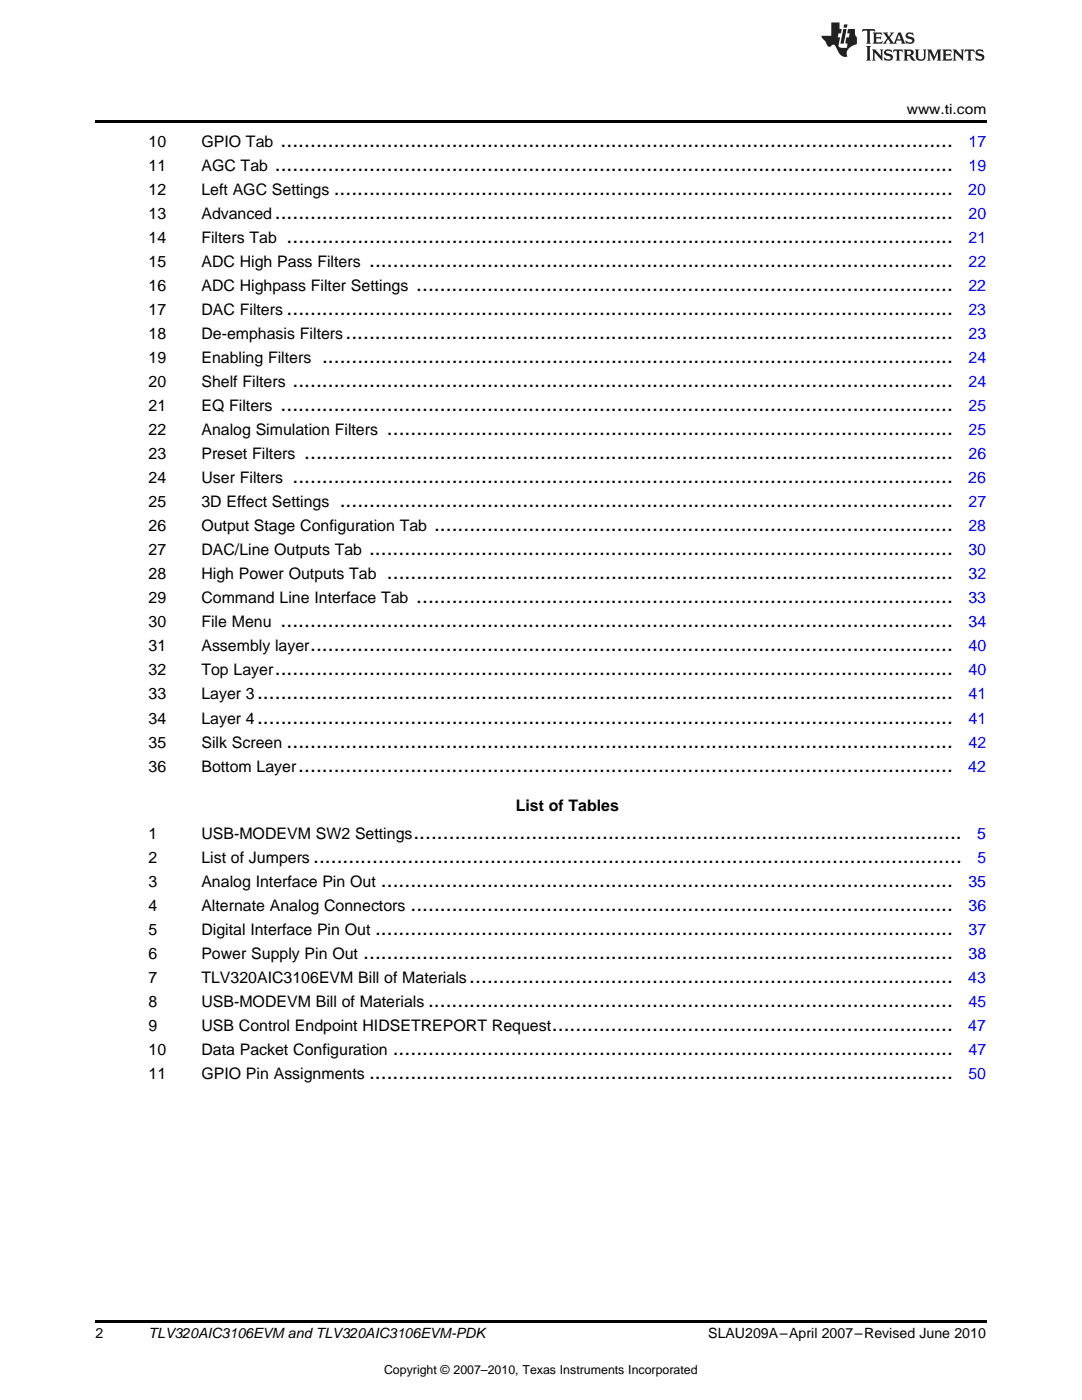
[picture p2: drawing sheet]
<svg xmlns="http://www.w3.org/2000/svg" width="216mm" height="279mm" viewBox="0 0 216 279" stroke-linecap="round" stroke-linejoin="round" font-family="sans-serif">
<defs><g id="words">
<g font-size="4.2">
<text x="56" y="29.2">..................................................................................................................</text>
<text x="54.8" y="34">...................................................................................................................</text>
<text x="66.6" y="38.8">.........................................................................................................</text>
<text x="54.8" y="43.6">...................................................................................................................</text>
<text x="57.2" y="48.4">.................................................................................................................</text>
<text x="73.7" y="53.2">...................................................................................................</text>
<text x="83.1" y="58">...........................................................................................</text>
<text x="57.2" y="62.8">.................................................................................................................</text>
<text x="68.9" y="67.6">.......................................................................................................</text>
<text x="58.4" y="77.2">................................................................................................................</text>
<text x="64.3" y="72.4">...........................................................................................................</text>
<text x="56" y="82">..................................................................................................................</text>
<text x="77.2" y="86.8">................................................................................................</text>
<text x="60.7" y="91.6">..............................................................................................................</text>
<text x="58.4" y="96.4">................................................................................................................</text>
<text x="67.8" y="101.2">........................................................................................................</text>
<text x="86.6" y="106">........................................................................................</text>
<text x="73.6" y="110.8">...................................................................................................</text>
<text x="77.2" y="115.6">................................................................................................</text>
<text x="56" y="125.2">..................................................................................................................</text>
<text x="83.1" y="120.4">...........................................................................................</text>
<text x="61.9" y="130">.............................................................................................................</text>
<text x="54.8" y="134.8">...................................................................................................................</text>
<text x="51.3" y="139.6">......................................................................................................................</text>
<text x="51.3" y="144.4">......................................................................................................................</text>
<text x="57.2" y="149.2">.................................................................................................................</text>
<text x="59.5" y="154">...............................................................................................................</text>
<text x="82.5" y="167.4">.............................................................................................</text>
<text x="62.5" y="172.2">..............................................................................................................</text>
<text x="76" y="177">.................................................................................................</text>
<text x="81.9" y="181.8">............................................................................................</text>
<text x="72.5" y="191.4">....................................................................................................</text>
<text x="74.8" y="186.6">..................................................................................................</text>
<text x="93.6" y="196.2">..................................................................................</text>
<text x="85.4" y="201">.........................................................................................</text>
<text x="110.1" y="205.8">....................................................................</text>
<text x="73.6" y="215.4">...................................................................................................</text>
<text x="78.4" y="210.6">...............................................................................................</text>
</g>
<g font-size="3.2">
<text x="29.6" y="29.2">10</text>
<text x="40.2" y="29.2">GPIO Tab</text>
<text x="29.6" y="34">11</text>
<text x="40.2" y="34">AGC Tab</text>
<text x="29.6" y="38.8">12</text>
<text x="40.2" y="38.8">Left AGC Settings</text>
<text x="29.6" y="43.6">13</text>
<text x="40.2" y="43.6">Advanced</text>
<text x="29.6" y="48.4">14</text>
<text x="29.6" y="53.2">15</text>
<text x="40.2" y="48.4">Filters Tab</text>
<text x="40.2" y="53.2">ADC High Pass Filters</text>
<text x="29.6" y="58">16</text>
<text x="40.2" y="58">ADC Highpass Filter Settings</text>
<text x="29.6" y="62.8">17</text>
<text x="40.2" y="62.8">DAC Filters</text>
<text x="29.6" y="67.6">18</text>
<text x="40.2" y="67.6">De-emphasis Filters</text>
<text x="29.6" y="72.4">19</text>
<text x="29.6" y="77.2">20</text>
<text x="40.2" y="72.4">Enabling Filters</text>
<text x="40.2" y="77.2">Shelf Filters</text>
<text x="29.6" y="82">21</text>
<text x="40.2" y="82">EQ Filters</text>
<text x="29.6" y="86.8">22</text>
<text x="40.2" y="86.8">Analog Simulation Filters</text>
<text x="29.6" y="91.6">23</text>
<text x="40.2" y="91.6">Preset Filters</text>
<text x="29.6" y="96.4">24</text>
<text x="29.6" y="101.2">25</text>
<text x="40.2" y="96.4">User Filters</text>
<text x="40.2" y="101.2">3D Effect Settings</text>
<text x="29.6" y="106">26</text>
<text x="40.2" y="106">Output Stage Configuration Tab</text>
<text x="29.6" y="110.8">27</text>
<text x="40.2" y="110.8">DAC/Line Outputs Tab</text>
<text x="29.6" y="115.6">28</text>
<text x="40.2" y="115.6">High Power Outputs Tab</text>
<text x="29.6" y="120.4">29</text>
<text x="29.6" y="125.2">30</text>
<text x="40.2" y="120.4">Command Line Interface Tab</text>
<text x="40.2" y="125.2">File Menu</text>
<text x="29.6" y="130">31</text>
<text x="40.2" y="130">Assembly layer</text>
<text x="29.6" y="134.8">32</text>
<text x="40.2" y="134.8">Top Layer</text>
<text x="29.6" y="139.6">33</text>
<text x="40.2" y="139.6">Layer 3</text>
<text x="29.6" y="144.4">34</text>
<text x="29.6" y="149.2">35</text>
<text x="40.2" y="144.4">Layer 4</text>
<text x="40.2" y="149.2">Silk Screen</text>
<text x="29.6" y="154">36</text>
<text x="40.2" y="154">Bottom Layer</text>
<text x="102.9" y="161.9">List of Tables</text>
<text x="29.6" y="167.4">1</text>
<text x="40.2" y="167.4">USB-MODEVM SW2 Settings</text>
<text x="29.6" y="172.2">2</text>
<text x="40.2" y="172.2">List of Jumpers</text>
<text x="29.6" y="177">3</text>
<text x="40.2" y="177">Analog Interface Pin Out</text>
<text x="29.6" y="181.8">4</text>
<text x="40.2" y="181.8">Alternate Analog Connectors</text>
<text x="29.6" y="186.6">5</text>
<text x="29.6" y="191.4">6</text>
<text x="40.2" y="186.6">Digital Interface Pin Out</text>
<text x="40.2" y="191.4">Power Supply Pin Out</text>
<text x="29.6" y="196.2">7</text>
<text x="40.2" y="196.2">TLV320AIC3106EVM Bill of Materials</text>
<text x="29.6" y="201">8</text>
<text x="40.2" y="201">USB-MODEVM Bill of Materials</text>
<text x="29.6" y="205.8">9</text>
<text x="40.2" y="205.8">USB Control Endpoint HIDSETREPORT Request</text>
<text x="29.6" y="210.6">10</text>
<text x="29.6" y="215.4">11</text>
<text x="40.2" y="210.6">Data Packet Configuration</text>
<text x="40.2" y="215.4">GPIO Pin Assignments</text>
</g>
<g font-size="3.2" fill="#00f">
<text x="193.3" y="29.2">17</text>
<text x="193.3" y="34">19</text>
<text x="193.2" y="38.8">20</text>
<text x="193.3" y="43.6">20</text>
<text x="193.3" y="53.2">22</text>
<text x="193.3" y="48.4">21</text>
<text x="193.2" y="58">22</text>
<text x="193.2" y="62.8">23</text>
<text x="193.3" y="67.6">23</text>
<text x="193.3" y="77.2">24</text>
<text x="193.3" y="72.4">24</text>
<text x="193.3" y="82">25</text>
<text x="193.3" y="86.8">25</text>
<text x="193.3" y="91.6">26</text>
<text x="193.2" y="96.4">26</text>
<text x="193.3" y="101.2">27</text>
<text x="193.2" y="106">28</text>
<text x="193.2" y="110.8">30</text>
<text x="193.3" y="115.6">32</text>
<text x="193.2" y="120.4">33</text>
<text x="193.3" y="125.2">34</text>
<text x="193.3" y="130">40</text>
<text x="193.3" y="134.8">40</text>
<text x="193.3" y="139.6">41</text>
<text x="193.3" y="144.4">41</text>
<text x="193.3" y="149.2">42</text>
<text x="193.2" y="154">42</text>
<text x="195" y="167.4">5</text>
<text x="195" y="172.2">5</text>
<text x="193.2" y="177">35</text>
<text x="193.3" y="181.8">36</text>
<text x="193.3" y="191.4">38</text>
<text x="193.3" y="186.6">37</text>
<text x="193.2" y="196.2">43</text>
<text x="193.3" y="201">45</text>
<text x="193.2" y="205.8">47</text>
<text x="193.2" y="215.4">50</text>
<text x="193.3" y="210.6">47</text>
</g>
<g font-size="2.8">
<text x="180.9" y="22.7">www.ti.com</text>
<text x="19" y="267">2</text>
<text x="29.6" y="267.1">TLV320AIC3106EVM and TLV320AIC3106EVM-PDK</text>
<text x="141.3" y="267.1">SLAU209A–April 2007–Revised June 2010</text>
</g>
<text font-size="2.5" x="76.6" y="274.2">Copyright © 2007–2010, Texas Instruments Incorporated</text>
</g></defs>
<g fill="#231f20">
<path d="M172.1 5.8l-.1 .6 .5-.3h.5v.2v2.1l-.2 .3h1l-.2-.3v-2.1v-.2h.6l.4 .3-.1-.6zM174.1 6.5l.3 .4v1.5l-.3 .3h1.9l.1-.5a1.04 1.04 0 0 1-1.3 .1v-.6h.6l.4 .2v-.7l-.4 .2h-.6l.1-.6h.7l.4 .2-.1-.5zM176.1 6.5l.9 1.1-.9 1.1h.8l-.1-.2 .4-.7 .4 .7-.2 .2h1.6l-.2-.2 .1-.4h.9l.2 .4-.2 .2h.9l-.2-.3-.8-1.9h-.5l-.9 2.1-.7-1.1 .8-1h-.8l.1 .3-.3 .5-.4-.6 .2-.2zM179.4 6.9l.3 .9h-.7zM180.9 6.6a.63 .63 0 0 0-.2 .7 .63 .63 0 0 0 .6 .4l.6 .2 .1 .2a.75 .75 0 0 1-.7 .4 .75 .75 0 0 1-.6-.5l.1 .7 .2-.1a1.11 1.11 0 0 0 1.5-.5 1.13 1.13 0 0 0-1.3-.9l-.1-.3a1.04 1.04 0 0 1 1.2 .2l-.1-.6-.2 .1-.5-.1zM172.8 9.2l.3 .3v2.2l-.3 .4h1l-.2-.4v-2.2l.2-.3zM174 9.9l.2 .3v1.5l-.2 .4h.7l-.2-.4v-1.3l1.6 1.7v-1.9l.2-.3h-.7l.2 .3v.9l-1.2-1.2zM176.6 10a.62 .62 0 0 0-.2 .7 .62 .62 0 0 0 .6 .4l.6 .2 .1 .2a.76 .76 0 0 1-.7 .4 .76 .76 0 0 1-.6-.5l.1 .7 .1-.1a1.11 1.11 0 0 0 1.6-.6 1.13 1.13 0 0 0-1.3-.8l-.1-.3a1.04 1.04 0 0 1 1.2 .1l-.1-.5-.2 .1-.5-.2zM178.3 9.9l-.1 .6a.61 .61 0 0 1 .7-.3v1.5l-.2 .4h1l-.3-.4v-1.5a.63 .63 0 0 1 .8 .3l-.1-.6zM180.3 9.9l.2 .3v1.5l-.2 .4h.9l-.2-.2v-.7l.6 .2a.76 .76 0 0 0 1.1 .6l-1-.9a.58 .58 0 0 0 .6-.6 .58 .58 0 0 0-.5-.6zM181 10.2l.1-.1a.45 .45 0 0 1 .6 .1 .45 .45 0 0 1 .1 .5l-.8 .2zM182.5 9.9l.2 .2a2.17 2.17 0 0 0 .4 1.9 .99 .99 0 0 0 1.6-.7v-1.1l.2-.3h-.8l.2 .2a1.92 1.92 0 0 1-.2 1.7 .6 .6 0 0 1-.9-.5v-1.1l.2-.3zM185 9.9l.2 .3v1.5l-.2 .4h.7l-.2-.4v-1.4l.8 1.8 .8-1.8v1.4l-.2 .4h1l-.3-.4v-1.5l.3-.3h-.8l-.7 1.4-.6-1.4zM188 9.9l.2 .3v1.5l-.2 .4h1.8l.2-.6a1.04 1.04 0 0 1-1.3 .2v-.6h.6l.4 .1v-.6l-.4 .2h-.6l.1-.6h.7l.4 .2-.1-.5zM190.1 9.9l.2 .3v1.5l-.2 .4h.7l-.2-.4v-1.3l1.6 1.7v-1.9l.2-.3h-.7l.2 .3v.9l-1.1-1.2zM192.6 9.9l-.1 .6a.61 .61 0 0 1 .7-.3v1.5l-.2 .4h.9l-.2-.4v-1.5a.63 .63 0 0 1 .8 .3l-.2-.6zM194.9 10a.62 .62 0 0 0-.2 .7 .62 .62 0 0 0 .6 .4l.5 .2 .2 .2a.76 .76 0 0 1-.7 .4 .76 .76 0 0 1-.7-.5l.2 .7 .1-.1a1.11 1.11 0 0 0 1.5-.6 1.13 1.13 0 0 0-1.2-.8l-.1-.3a1.04 1.04 0 0 1 1.2 .1l-.2-.5-.2 .1-.5-.2z"/>
<path d="M165.9 4.5v2.6h-2l.1 .4 .8 .9a.91 .91 0 0 0 .9 .9 .56 .56 0 0 1 .5-.4 .56 .56 0 0 1 .5 .3l.4 .8a1.53 1.53 0 0 0 2 1.3 1.54 1.54 0 0 1 1-2.1l.9-.4-.1-1.4a1.52 1.52 0 0 1-.3-1.6h-1.4l-.2 .9h.5l-.1 .8h-.5l-.2 .9v.2l.4 .1-.1 .9a1.93 1.93 0 0 1-1.7-.3l.3-1.8h-.4l.1-.8h.5l.2-.9h-.5v-1.3zM168.3 5.8l-.6 2.9h.7l.5-2.9zM168.4 4.9l-.1 .6h.7l.1-.6z"/>
</g>
<path d="M19 24h177.8v.6h-177.8zM19 263.5h177.8v.6h-177.8z" fill="#000"/>
<use href="#words"/>
</svg>
